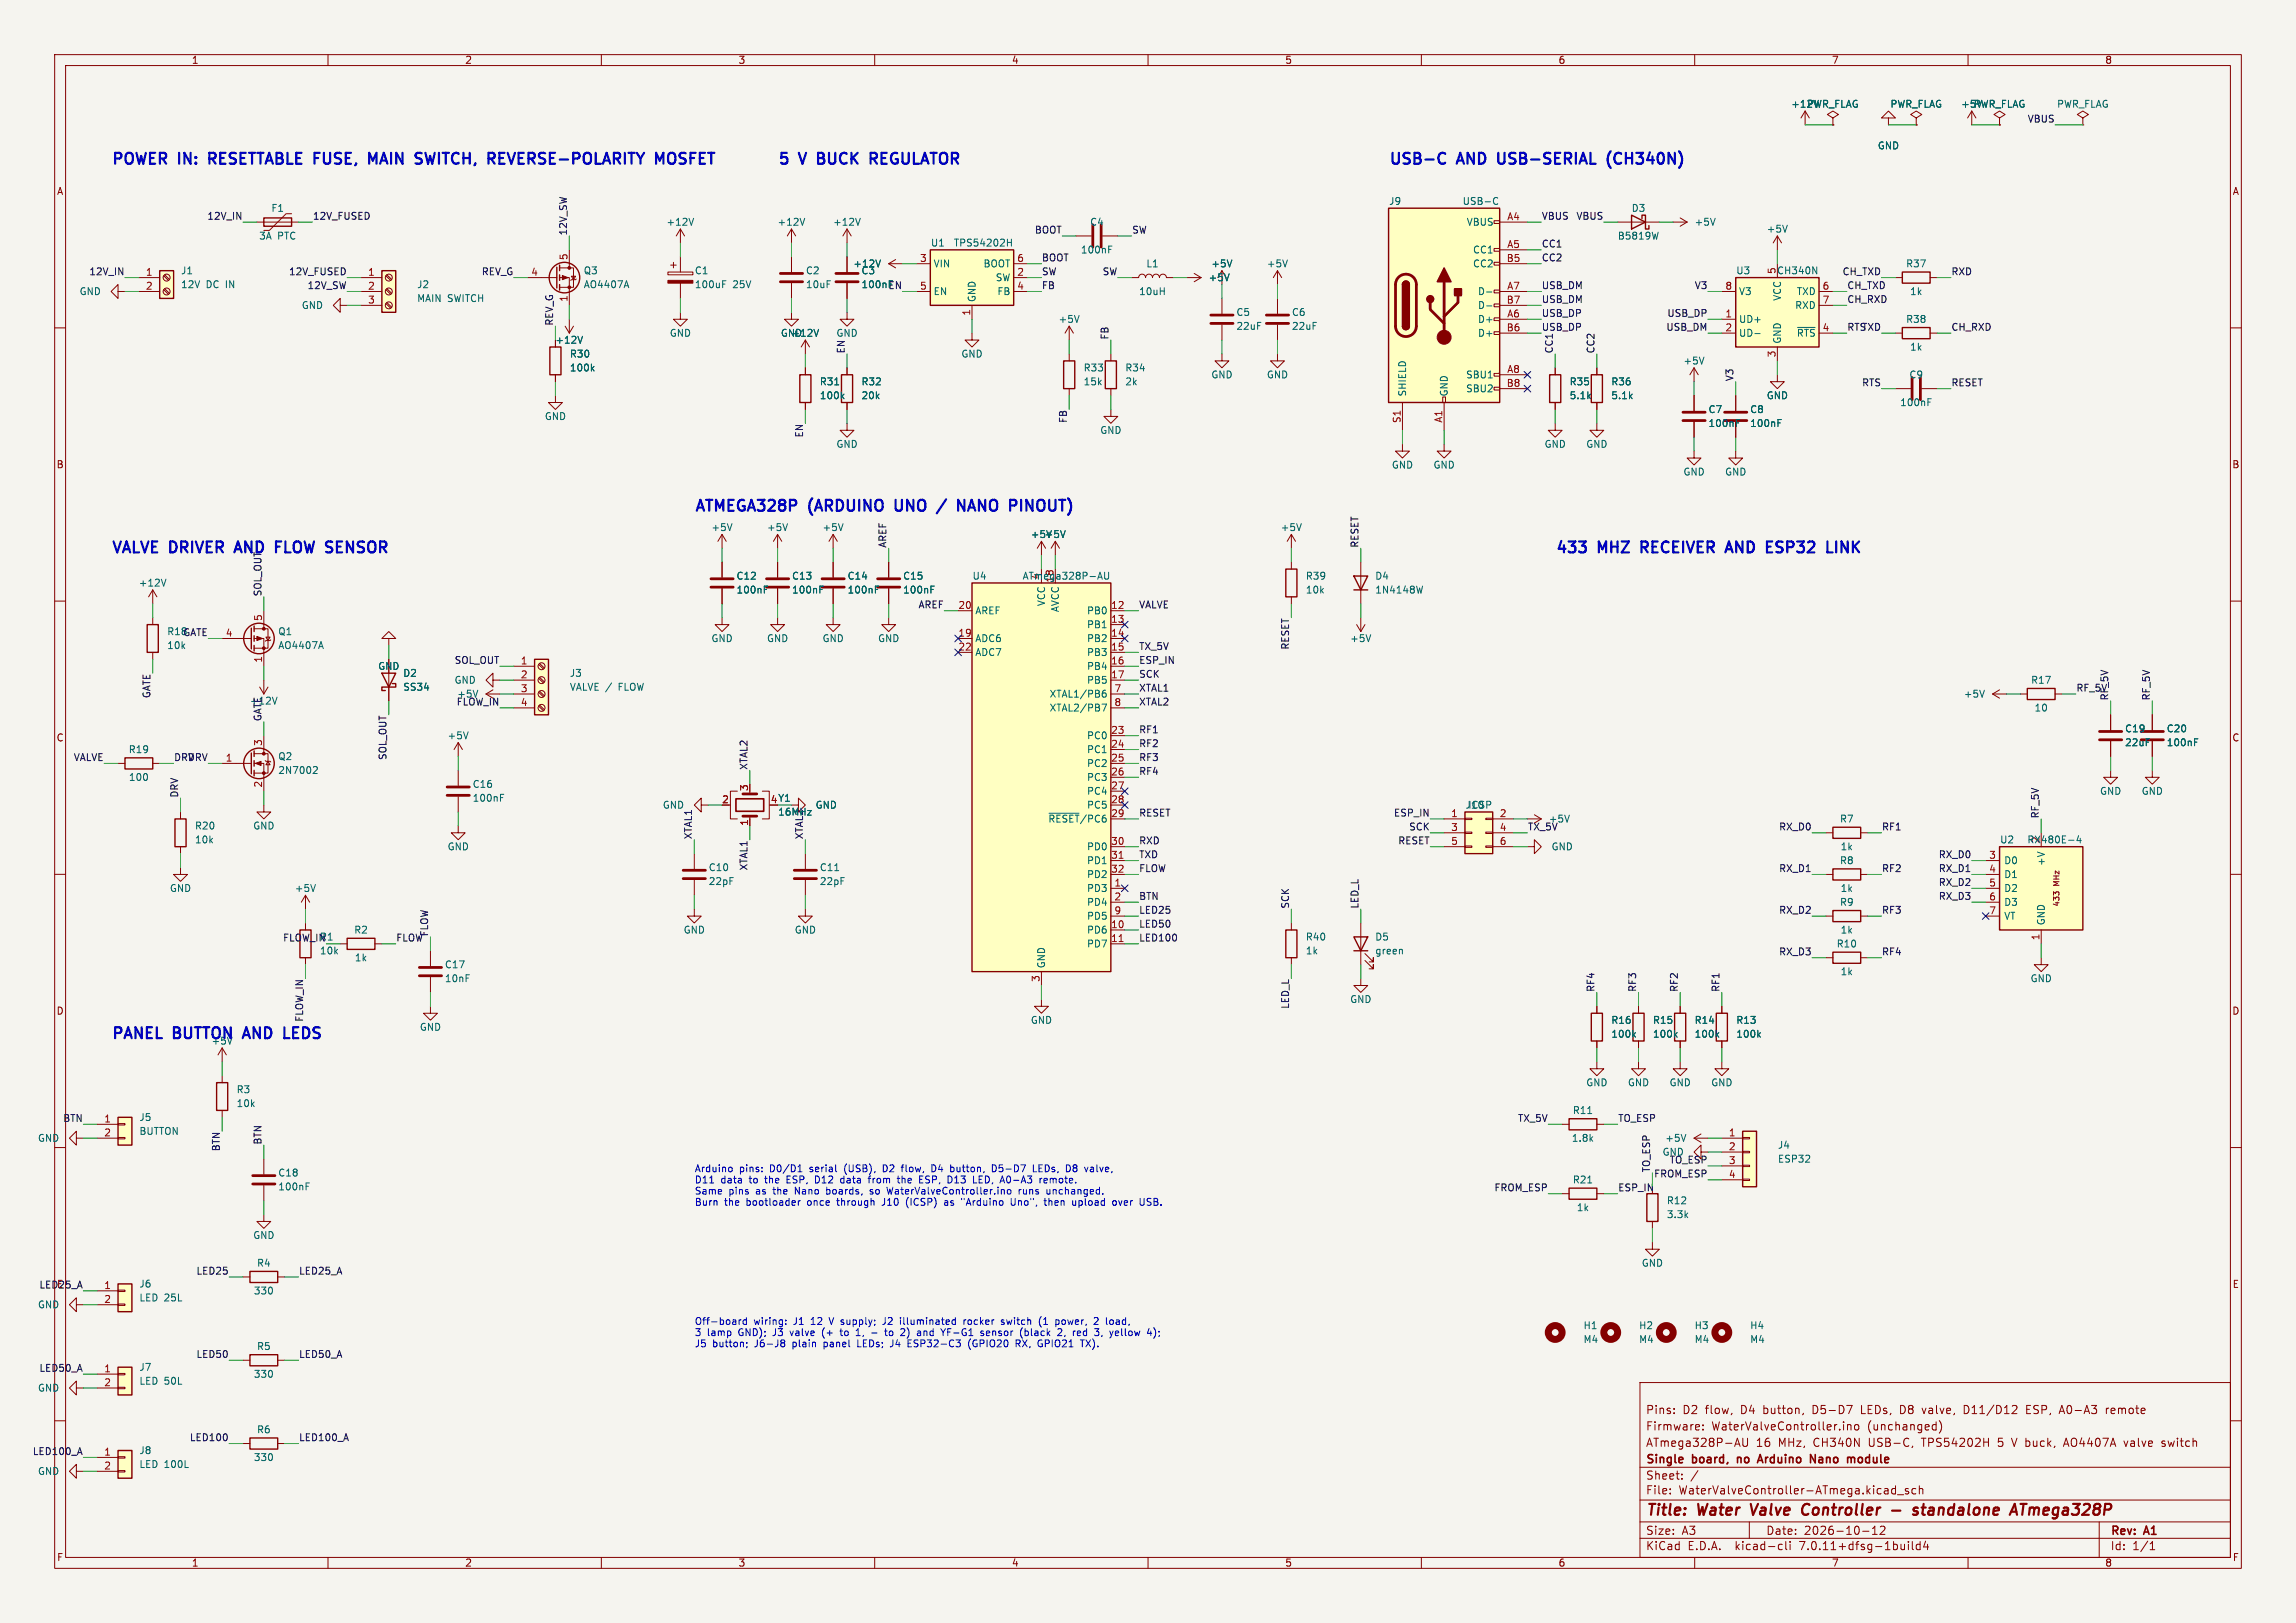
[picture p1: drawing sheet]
<svg xmlns="http://www.w3.org/2000/svg" width="420mm" height="297mm" viewBox="0 0 420 297" stroke-linecap="round" stroke-linejoin="round" font-family="sans-serif">
<defs><g id="words">
<g font-size="2.8" fill="#0000c2">
<text x="20.3" y="30.2">POWER</text>
<text x="32.8" y="30.2">IN:</text>
<text x="39.2" y="30.2">RESETTABLE FUSE,</text>
<text x="70" y="30.2">MAIN</text>
<text x="79.4" y="30.2">SWITCH,</text>
<text x="93.4" y="30.2">REVERSE-POLARITY</text>
<text x="124.9" y="30.2">MOSFET</text>
<text x="142.2" y="30.2">5</text>
<text x="146.5" y="30.2">V</text>
<text x="150.5" y="30.2">BUCK</text>
<text x="160.9" y="30.2">REGULATOR</text>
<text x="254" y="30.2">USB-C</text>
<text x="266.8" y="30.2">AND</text>
<text x="274.9" y="30.2">USB-SERIAL</text>
<text x="295.7" y="30.2">(CH340N)</text>
<text x="127" y="93.7">ATMEGA328P</text>
<text x="148.1" y="93.7">(ARDUINO</text>
<text x="164.7" y="93.7">UNO</text>
<text x="177.7" y="93.7">NANO</text>
<text x="188" y="93.7">PINOUT)</text>
<text x="20.3" y="101.4">VALVE DRIVER</text>
<text x="44" y="101.4">AND</text>
<text x="52.1" y="101.4">FLOW SENSOR</text>
<text x="284.5" y="101.4">433</text>
<text x="292.5" y="101.4">MHZ</text>
<text x="301.1" y="101.4">RECEIVER</text>
<text x="317.5" y="101.4">AND</text>
<text x="325.7" y="101.4">ESP32</text>
<text x="337.5" y="101.4">LINK</text>
<text x="20.3" y="190.3">PANEL</text>
<text x="31.9" y="190.3">BUTTON</text>
<text x="45.5" y="190.3">AND</text>
<text x="53.7" y="190.3">LEDS</text>
</g>
<g font-size="2.8" fill="#840000">
<text x="301" y="277.9">Title:</text>
<text x="310.6" y="277.9">Water</text>
<text x="321.2" y="277.9">Valve</text>
<text x="331.3" y="277.9">Controller</text>
<text x="353.3" y="277.9">standalone</text>
<text x="372" y="277.9">ATmega328P</text>
</g>
<g font-size="2.1" fill="#840000">
<text x="301" y="262">Firmware:</text>
<text x="301" y="259">Pins:</text>
<text x="307.8" y="259">D2</text>
<text x="312" y="259">flow,</text>
<text x="313.1" y="262">WaterValveController.ino</text>
<text x="318.6" y="259">D4</text>
<text x="322.8" y="259">button,</text>
<text x="332" y="259">D5-D7</text>
<text x="341" y="259">LEDs,</text>
<text x="341.7" y="262">(unchanged)</text>
<text x="348.3" y="259">D8</text>
<text x="352.5" y="259">valve,</text>
<text x="360.3" y="259">D11/D12</text>
<text x="371.8" y="259">ESP,</text>
<text x="378.1" y="259">A0-A3</text>
<text x="386.7" y="259">remote</text>
<text x="301" y="268.2">Single</text>
<text x="301" y="265">ATmega328P-AU</text>
<text x="309.7" y="268.2">board,</text>
<text x="318.5" y="268.2">no</text>
<text x="321.2" y="265">16</text>
<text x="322.9" y="268.2">Arduino</text>
<text x="325.4" y="265">MHz,</text>
<text x="331.9" y="265">CH340N</text>
<text x="333" y="268.2">Nano</text>
<text x="340.4" y="268.2">module</text>
<text x="342.1" y="265">USB-C,</text>
<text x="352" y="265">TPS54202H</text>
<text x="366.1" y="265">5</text>
<text x="368.8" y="265">V buck,</text>
<text x="378.6" y="265">AO4407A</text>
<text x="389.8" y="265">valve</text>
<text x="396.8" y="265">switch</text>
<text x="301" y="273.7">File:</text>
<text x="301" y="271">Sheet:</text>
<text x="307.1" y="273.7">WaterValveController-ATmega.kicad_sch</text>
<text x="301" y="281.1">Size:</text>
<text x="307.6" y="281.1">A3</text>
<text x="323" y="281.1">Date:</text>
<text x="330" y="281.1">2026-10-12</text>
<text x="386" y="281.3">Rev:</text>
<text x="392.4" y="281.3">A1</text>
<text x="301" y="283.9">KiCad</text>
<text x="308.7" y="283.9">E.D.A.</text>
<text x="317.6" y="283.9">kicad-cli</text>
<text x="329.5" y="283.9">7.0.11+dfsg-1build4</text>
<text x="386" y="283.9">Id:</text>
<text x="390.1" y="283.9">1/1</text>
</g>
<g font-size="1.8" fill="#840000">
<text x="35" y="11.9">1</text>
<text x="85" y="11.9">2</text>
<text x="135" y="11.9">3</text>
<text x="185" y="11.9">4</text>
<text x="235" y="11.9">5</text>
<text x="285" y="11.9">6</text>
<text x="335" y="11.9">7</text>
<text x="385" y="11.9">8</text>
<text x="10.3" y="35.9">A</text>
<text x="408.3" y="35.9">A</text>
<text x="10.3" y="85.9">B</text>
<text x="408.2" y="85.9">B</text>
<text x="10.3" y="135.9">C</text>
<text x="408.2" y="135.9">C</text>
<text x="10.3" y="185.9">D</text>
<text x="408.2" y="185.9">D</text>
<text x="408.3" y="235.9">E</text>
<text x="10.3" y="285.9">F</text>
<text x="35" y="286.9">1</text>
<text x="85" y="286.9">2</text>
<text x="135" y="286.9">3</text>
<text x="185" y="286.9">4</text>
<text x="235" y="286.9">5</text>
<text x="285" y="286.9">6</text>
<text x="335" y="286.9">7</text>
<text x="385" y="286.9">8</text>
<text x="408.3" y="285.9">F</text>
</g>
<g font-size="1.8" fill="#006464">
<text x="327.6" y="19.9">+12V</text>
<text x="330.5" y="19.9">PWR_FLAG</text>
<text x="345.7" y="19.9">PWR_FLAG</text>
<text x="358.6" y="19.9">+5V</text>
<text x="360.9" y="19.9">PWR_FLAG</text>
<text x="376.2" y="19.9">PWR_FLAG</text>
<text x="343.4" y="27.5">GND</text>
<text x="49.5" y="39">F1</text>
<text x="121.8" y="41.5">+12V</text>
<text x="142.1" y="41.5">+12V</text>
<text x="152.3" y="41.5">+12V</text>
<text x="199.3" y="41.5">C4</text>
<text x="254" y="37.7">J9</text>
<text x="267.5" y="37.7">USB-C</text>
<text x="268.2" y="41.5">VBUS</text>
<text x="298.4" y="39">D3</text>
<text x="309.9" y="41.5">+5V</text>
<text x="47.3" y="44">3A</text>
<text x="50.8" y="44">PTC</text>
<text x="170.2" y="45.3">U1</text>
<text x="174.4" y="45.3">TPS54202H</text>
<text x="197.6" y="46.6">100nF</text>
<text x="269.4" y="46.6">CC1</text>
<text x="295.8" y="44">B5819W</text>
<text x="323.1" y="42.8">+5V</text>
<text x="33" y="50.4">J1</text>
<text x="33" y="52.9">12V</text>
<text x="37.7" y="52.9">DC IN</text>
<text x="76.2" y="52.9">J2</text>
<text x="106.7" y="52.9">AO4407A</text>
<text x="106.7" y="50.4">Q3</text>
<text x="127" y="50.4">C1</text>
<text x="127" y="52.9">100uF</text>
<text x="134" y="52.9">25V</text>
<text x="147.3" y="50.4">C2</text>
<text x="147.3" y="52.9">10uF</text>
<text x="156" y="49.1">+12V</text>
<text x="157.5" y="50.4">C3</text>
<text x="157.5" y="52.9">100nFEN</text>
<text x="157.5" y="52.9">100nF</text>
<text x="170.7" y="49.1">VIN</text>
<text x="179.8" y="49.1">BOOT</text>
<text x="182" y="51.7">SW</text>
<text x="209.6" y="49.1">L1</text>
<text x="221" y="51.7">+5V</text>
<text x="221.5" y="49.1">+5V</text>
<text x="231.6" y="49.1">+5V</text>
<text x="269.4" y="49.1">CC2</text>
<text x="317.5" y="50.4">U3</text>
<text x="324.9" y="50.2" transform="rotate(-90 324.9 50.2)">5</text>
<text x="325" y="50.4">CH340N</text>
<text x="348.6" y="49.1">R37</text>
<text x="14.5" y="54.2">GND</text>
<text x="55.1" y="56.7">GND</text>
<text x="76.2" y="55.5">MAIN SWITCH</text>
<text x="170.7" y="54.2">EN</text>
<text x="178.7" y="55.4" transform="rotate(-90 178.7 55.4)">GND</text>
<text x="182.4" y="54.2">FB</text>
<text x="193.5" y="59.3">+5V</text>
<text x="208.3" y="54.2">10uH</text>
<text x="226.1" y="58">C5</text>
<text x="236.2" y="58">C6</text>
<text x="270.3" y="59.3">D+</text>
<text x="270.3" y="54.2">D-</text>
<text x="270.3" y="56.7">D-</text>
<text x="318" y="59.3">UD+</text>
<text x="318" y="54.2">V3</text>
<text x="326" y="55.1" transform="rotate(-90 326 55.1)">VCC</text>
<text x="328.3" y="56.7">RXD</text>
<text x="328.6" y="54.2">TXD</text>
<text x="348.6" y="59.3">R38</text>
<text x="349.3" y="54.2">1k</text>
<text x="101.5" y="63.1">+12V</text>
<text x="104.1" y="65.6">R30</text>
<text x="122.4" y="61.8">GND</text>
<text x="142.7" y="61.8">GND</text>
<text x="144.7" y="61.8">+12V</text>
<text x="152.9" y="61.8">GND</text>
<text x="175.8" y="65.6">GND</text>
<text x="226.1" y="60.6">22uF</text>
<text x="236.2" y="60.6">22uF</text>
<text x="270.3" y="61.8">D+</text>
<text x="318" y="61.8">UD-</text>
<text x="326" y="63" transform="rotate(-90 326 63)">GND</text>
<text x="328.6" y="61.8">~{RTS}</text>
<text x="349.3" y="64.4">1k</text>
<text x="104.1" y="68.2">100k</text>
<text x="149.9" y="70.7">R31</text>
<text x="157.5" y="70.7">R32</text>
<text x="198.1" y="70.7">15k</text>
<text x="198.1" y="68.2">R33</text>
<text x="205.7" y="68.2">R34</text>
<text x="205.7" y="70.7">2k</text>
<text x="221.5" y="69.4">GND</text>
<text x="231.6" y="69.4">GND</text>
<text x="268.1" y="69.4">SBU1</text>
<text x="268.1" y="72">SBU2</text>
<text x="287" y="70.7">R35</text>
<text x="294.7" y="70.7">R36</text>
<text x="307.8" y="66.9">+5V</text>
<text x="349.2" y="69.4">C9</text>
<text x="99.6" y="77.1">GND</text>
<text x="149.9" y="73.3">100k</text>
<text x="157.5" y="73.3">20k</text>
<text x="257.4" y="72.6" transform="rotate(-90 257.4 72.6)">SHIELD</text>
<text x="265" y="72.6" transform="rotate(-90 265 72.6)">GND</text>
<text x="287" y="73.3">5.1k</text>
<text x="294.7" y="73.3">5.1k</text>
<text x="312.4" y="75.8">C7</text>
<text x="320.1" y="75.8">C8</text>
<text x="323.1" y="73.3">GND</text>
<text x="347.5" y="74.5">100nF</text>
<text x="152.9" y="82.1">GND</text>
<text x="201.2" y="79.6">GND</text>
<text x="282.4" y="82.1">GND</text>
<text x="290.1" y="82.1">GND</text>
<text x="312.4" y="78.3">100nF</text>
<text x="320.1" y="78.3">100nF</text>
<text x="254.5" y="86">GND</text>
<text x="262.1" y="86">GND</text>
<text x="307.8" y="87.2">GND</text>
<text x="315.5" y="87.2">GND</text>
<text x="130" y="97.4">+5V</text>
<text x="140.2" y="97.4">+5V</text>
<text x="150.4" y="97.4">+5V</text>
<text x="188.5" y="98.7">+5V+5V</text>
<text x="234.2" y="97.4">+5V</text>
<text x="25.3" y="107.5">+12V</text>
<text x="134.6" y="106.3">C12</text>
<text x="144.8" y="106.3">C13</text>
<text x="154.9" y="106.3">C14</text>
<text x="165.1" y="106.3">C15</text>
<text x="177.8" y="106.3">U4</text>
<text x="187" y="106.3">ATmega328P-AU</text>
<text x="190.2" y="106.1" transform="rotate(-90 190.2 106.1)">4</text>
<text x="192.8" y="106.7" transform="rotate(-90 192.8 106.7)">18</text>
<text x="238.8" y="106.3">R39</text>
<text x="251.5" y="106.3">D4</text>
<text x="134.6" y="108.8">100nF</text>
<text x="144.8" y="108.8">100nF</text>
<text x="154.9" y="108.8">100nF</text>
<text x="165.1" y="108.8">100nF</text>
<text x="178.3" y="112.6">AREF</text>
<text x="191.4" y="111" transform="rotate(-90 191.4 111)">VCC</text>
<text x="193.9" y="112.1" transform="rotate(-90 193.9 112.1)">AVCC</text>
<text x="198.7" y="112.6">PB0</text>
<text x="238.8" y="108.8">10k</text>
<text x="251.5" y="108.8">1N4148W</text>
<text x="30.5" y="119">10k</text>
<text x="50.8" y="119">AO4407A</text>
<text x="50.8" y="116.4">Q1</text>
<text x="130" y="117.7">GND</text>
<text x="140.2" y="117.7">GND</text>
<text x="150.4" y="117.7">GND</text>
<text x="160.5" y="117.7">GND</text>
<text x="178.3" y="117.7">ADC6</text>
<text x="198.7" y="115.2">PB1</text>
<text x="198.7" y="117.7">PB2</text>
<text x="246.9" y="117.7">+5V</text>
<text x="69.1" y="122.8">GND</text>
<text x="73.7" y="124.1">D2</text>
<text x="83" y="125.3">GND</text>
<text x="104.1" y="124.1">J3</text>
<text x="178.3" y="120.2">ADC7</text>
<text x="198.7" y="120.2">PB3</text>
<text x="198.7" y="122.8">PB4</text>
<text x="198.7" y="125.3">PB5</text>
<text x="371.4" y="125.3">R17</text>
<text x="73.7" y="126.6">SS34</text>
<text x="104.1" y="126.6">VALVE /</text>
<text x="113.3" y="126.6">FLOW</text>
<text x="191.9" y="127.9">XTAL1/PB6</text>
<text x="191.9" y="130.4">XTAL2/PB7</text>
<text x="359.1" y="127.9">+5V</text>
<text x="372.1" y="130.4">10</text>
<text x="81.8" y="135.5">+5V</text>
<text x="198.7" y="135.5">PC0</text>
<text x="388.6" y="134.2">C19</text>
<text x="388.6" y="136.8">22uF</text>
<text x="396.3" y="134.2">C20</text>
<text x="396.3" y="136.8">100nF</text>
<text x="23.5" y="138">R19</text>
<text x="23.5" y="143.1">100</text>
<text x="50.8" y="139.3">Q2</text>
<text x="50.8" y="141.8">2N7002</text>
<text x="198.7" y="138">PC1</text>
<text x="198.7" y="140.6">PC2</text>
<text x="198.7" y="143.1">PC3</text>
<text x="86.4" y="146.9">100nF</text>
<text x="86.4" y="144.4">C16</text>
<text x="142.2" y="149.5">16MHz</text>
<text x="149.1" y="148.2">GND</text>
<text x="198.7" y="145.6">PC4</text>
<text x="198.7" y="148.2">PC5</text>
<text x="268" y="148.2">J10</text>
<text x="268.5" y="148.2">ICSP</text>
<text x="384" y="145.6">GND</text>
<text x="391.7" y="145.6">GND</text>
<text x="35.6" y="154.5">10k</text>
<text x="35.6" y="152">R20</text>
<text x="46.2" y="152">GND</text>
<text x="81.8" y="155.8">GND</text>
<text x="147" y="153.7" transform="rotate(-90 147 153.7)">XTAL2</text>
<text x="191.7" y="150.7">~{RESET}/PC6</text>
<text x="198.7" y="155.8">PD0</text>
<text x="283.7" y="155.8">GND</text>
<text x="336.5" y="150.7">R7</text>
<text x="336.6" y="155.8">1k</text>
<text x="365.8" y="154.5">U2</text>
<text x="370.7" y="154.5">RX480E-4</text>
<text x="373.1" y="154.4" transform="rotate(-90 373.1 154.4)">2</text>
<text x="129.5" y="159.6">C10</text>
<text x="149.9" y="159.6">C11</text>
<text x="198.7" y="158.3">PD1</text>
<text x="198.7" y="160.9">PD2</text>
<text x="336.5" y="158.3">R8</text>
<text x="366.5" y="158.3">D0</text>
<text x="366.5" y="160.9">D1</text>
<text x="374.2" y="158.6" transform="rotate(-90 374.2 158.6)">+V</text>
<text x="31" y="163.4">GND</text>
<text x="53.8" y="163.4">+5V</text>
<text x="129.5" y="162.2">22pF</text>
<text x="149.9" y="162.2">22pF</text>
<text x="198.7" y="163.4">PD3</text>
<text x="198.7" y="166">PD4</text>
<text x="336.5" y="166">R9</text>
<text x="336.6" y="163.4">1k</text>
<text x="366.5" y="163.4">D2</text>
<text x="366.5" y="166">D3</text>
<text x="64.7" y="171">R2</text>
<text x="125" y="171">GND</text>
<text x="145.3" y="171">GND</text>
<text x="198.7" y="171">PD6</text>
<text x="198.7" y="173.6">PD7</text>
<text x="198.7" y="168.5">PD5</text>
<text x="238.8" y="172.3">R40</text>
<text x="251.5" y="172.3">D5</text>
<text x="335.9" y="173.6">R10</text>
<text x="336.6" y="171">1k</text>
<text x="366.5" y="168.5">VT</text>
<text x="374.2" y="169.4" transform="rotate(-90 374.2 169.4)">GND</text>
<text x="58.4" y="174.9">10k</text>
<text x="64.8" y="176.1">1k</text>
<text x="81.3" y="177.4">C17</text>
<text x="81.3" y="179.9">10nF</text>
<text x="191.4" y="177.3" transform="rotate(-90 191.4 177.3)">GND</text>
<text x="238.8" y="174.9">1k</text>
<text x="251.5" y="174.9">green</text>
<text x="336.6" y="178.7">1k</text>
<text x="371.3" y="179.9">GND</text>
<text x="246.9" y="183.7">GND</text>
<text x="76.7" y="188.8">GND</text>
<text x="188.5" y="187.6">GND</text>
<text x="294.7" y="187.6">R16</text>
<text x="294.7" y="190.1">100k</text>
<text x="302.3" y="187.6">R15</text>
<text x="302.3" y="190.1">100k</text>
<text x="309.9" y="187.6">R14</text>
<text x="309.9" y="190.1">100k</text>
<text x="317.5" y="187.6">R13</text>
<text x="317.5" y="190.1">100k</text>
<text x="43.2" y="200.3">R3</text>
<text x="43.2" y="202.8">10k</text>
<text x="290.1" y="199">GND</text>
<text x="297.7" y="199">GND</text>
<text x="305.3" y="199">GND</text>
<text x="312.9" y="199">GND</text>
<text x="6.8" y="209.1">GND</text>
<text x="25.4" y="205.3">J5</text>
<text x="25.4" y="207.9">BUTTON</text>
<text x="287.4" y="209.1">1.8k</text>
<text x="287.6" y="204.1">R11</text>
<text x="304.5" y="209.1">+5V</text>
<text x="50.8" y="215.5">C18</text>
<text x="325.1" y="210.4">J4</text>
<text x="325.1" y="213">ESP32</text>
<text x="50.8" y="218">100nF</text>
<text x="287.6" y="216.8">R21</text>
<text x="288.3" y="221.8">1k</text>
<text x="304.8" y="220.6">R12</text>
<text x="46.2" y="226.9">GND</text>
<text x="304.8" y="223.1">3.3k</text>
<text x="46.9" y="232">R4</text>
<text x="300.2" y="232">GND</text>
<text x="6.8" y="239.6">GND</text>
<text x="25.4" y="235.8">J6</text>
<text x="25.4" y="238.4">LED 25L</text>
<text x="46.3" y="237.1">330</text>
<text x="289.6" y="243.4">H1</text>
<text x="289.6" y="246">M4</text>
<text x="299.7" y="243.4">H2</text>
<text x="299.7" y="246">M4</text>
<text x="309.9" y="243.4">H3</text>
<text x="309.9" y="246">M4</text>
<text x="320.1" y="243.4">H4</text>
<text x="320.1" y="246">M4</text>
<text x="25.4" y="251.1">J7</text>
<text x="46.9" y="247.2">R5</text>
<text x="6.8" y="254.9">GND</text>
<text x="25.4" y="253.6">LED 50L</text>
<text x="46.3" y="252.3">330</text>
<text x="46.9" y="262.5">R6</text>
<text x="25.4" y="266.3">J8</text>
<text x="25.4" y="268.8">LED 100L</text>
<text x="46.3" y="267.6">330</text>
<text x="6.8" y="270.1">GND</text>
</g>
<g font-size="1.8" fill="#0f0f0f">
<text x="370.8" y="22.5">VBUS</text>
<text x="37.8" y="40.3">12V_IN</text>
<text x="57.1" y="40.3">12V_FUSED</text>
<text x="281.9" y="40.3">VBUS</text>
<text x="288.3" y="40.3">VBUS</text>
<text x="103.8" y="43.2" transform="rotate(-90 103.8 43.2)">12V_SW</text>
<text x="189.2" y="42.8">BOOT</text>
<text x="190.5" y="47.9">BOOT</text>
<text x="207" y="42.8">SW</text>
<text x="281.9" y="45.4">CC1</text>
<text x="281.9" y="47.9">CC2</text>
<text x="16.2" y="50.5">12V_IN</text>
<text x="52.8" y="50.5">12V_FUSED</text>
<text x="56.2" y="53">12V_SW</text>
<text x="88" y="50.5">REV_G</text>
<text x="190.5" y="53">FB</text>
<text x="190.5" y="50.5">SW</text>
<text x="201.6" y="50.5">SW</text>
<text x="281.9" y="53">USB_DM</text>
<text x="309.9" y="53">V3</text>
<text x="337" y="50.5">CH_TXD</text>
<text x="337.8" y="53">CH_TXD</text>
<text x="356.9" y="50.5">RXD</text>
<text x="101.3" y="59.7" transform="rotate(-90 101.3 59.7)">REV_G</text>
<text x="281.9" y="58.1">USB_DP</text>
<text x="281.9" y="55.5">USB_DM</text>
<text x="304.9" y="58.1">USB_DP</text>
<text x="337.8" y="55.5">CH_RXD</text>
<text x="154.6" y="64.8" transform="rotate(-90 154.6 64.8)">EN</text>
<text x="202.9" y="62.2" transform="rotate(-90 202.9 62.2)">FB</text>
<text x="281.9" y="60.6">USB_DP</text>
<text x="284.1" y="64.8" transform="rotate(-90 284.1 64.8)">CC1</text>
<text x="291.7" y="64.8" transform="rotate(-90 291.7 64.8)">CC2</text>
<text x="304.7" y="60.6">USB_DM</text>
<text x="337.8" y="60.6">RTS</text>
<text x="340.5" y="60.6">TXD</text>
<text x="356.9" y="60.6">CH_RXD</text>
<text x="317.1" y="69.8" transform="rotate(-90 317.1 69.8)">V3</text>
<text x="340.5" y="70.8">RTS</text>
<text x="356.9" y="70.8">RESET</text>
<text x="195.2" y="77.5" transform="rotate(-90 195.2 77.5)">FB</text>
<text x="147" y="80.2" transform="rotate(-90 147 80.2)">EN</text>
<text x="162.2" y="100.3" transform="rotate(-90 162.2 100.3)">AREF</text>
<text x="248.6" y="100.3" transform="rotate(-90 248.6 100.3)">RESET</text>
<text x="47.9" y="109.2" transform="rotate(-90 47.9 109.2)">SOL_OUT</text>
<text x="167.9" y="111.4">AREF</text>
<text x="208.3" y="111.4">VALVE</text>
<text x="30.5" y="116.4">R18GATE</text>
<text x="208.3" y="119">TX_5V</text>
<text x="235.9" y="119" transform="rotate(-90 235.9 119)">RESET</text>
<text x="83.1" y="121.6">SOL_OUT</text>
<text x="208.3" y="121.6">ESP_IN</text>
<text x="208.3" y="124.1">SCK</text>
<text x="27.6" y="127.9" transform="rotate(-90 27.6 127.9)">GATE</text>
<text x="45.6" y="129.1">+12V</text>
<text x="83.4" y="129.2">FLOW_IN</text>
<text x="83.5" y="127.9">+5V</text>
<text x="208.3" y="126.7">XTAL1</text>
<text x="208.3" y="129.2">XTAL2</text>
<text x="379.7" y="126.7">RF_5V</text>
<text x="385.7" y="128.3" transform="rotate(-90 385.7 128.3)">RF_5V</text>
<text x="393.3" y="128.3" transform="rotate(-90 393.3 128.3)">RF_5V</text>
<text x="47.9" y="132.1" transform="rotate(-90 47.9 132.1)">GATE</text>
<text x="208.3" y="136.8">RF2</text>
<text x="208.3" y="134.3">RF1</text>
<text x="13.4" y="139.4">VALVE</text>
<text x="31.7" y="139.4">DRV</text>
<text x="34.3" y="139.4">DRV</text>
<text x="70.8" y="139.2" transform="rotate(-90 70.8 139.2)">SOL_OUT</text>
<text x="136.8" y="141" transform="rotate(-90 136.8 141)">XTAL2</text>
<text x="208.3" y="141.9">RF4</text>
<text x="208.3" y="139.4">RF3</text>
<text x="32.7" y="146" transform="rotate(-90 32.7 146)">DRV</text>
<text x="121.1" y="148.2">GND</text>
<text x="208.3" y="149.5">RESET</text>
<text x="254.9" y="149.5">ESP_IN</text>
<text x="373" y="149.9" transform="rotate(-90 373 149.9)">RF_5V</text>
<text x="126.7" y="153.7" transform="rotate(-90 126.7 153.7)">XTAL1</text>
<text x="208.3" y="154.6">RXD</text>
<text x="255.7" y="154.6">RESET</text>
<text x="257.7" y="152.1">SCK</text>
<text x="279.4" y="152.1">TX_5V</text>
<text x="283.2" y="150.7">+5V</text>
<text x="325.3" y="152.1">RX_D0</text>
<text x="344.2" y="152.1">RF1</text>
<text x="136.8" y="159.4" transform="rotate(-90 136.8 159.4)">XTAL1</text>
<text x="208.3" y="157.1">TXD</text>
<text x="208.3" y="159.7">FLOW</text>
<text x="325.3" y="159.7">RX_D1</text>
<text x="344.2" y="159.7">RF2</text>
<text x="354.6" y="159.7">RX_D1</text>
<text x="354.6" y="157.1">RX_D0</text>
<text x="208.3" y="167.3">LED25</text>
<text x="208.3" y="164.8">BTN</text>
<text x="235.9" y="166.4" transform="rotate(-90 235.9 166.4)">SCK</text>
<text x="248.6" y="166.4" transform="rotate(-90 248.6 166.4)">LED_L</text>
<text x="325.3" y="167.3">RX_D2</text>
<text x="344.2" y="167.3">RF3</text>
<text x="354.6" y="164.8">RX_D3</text>
<text x="354.6" y="162.2">RX_D2</text>
<text x="51.7" y="172.4">FLOW_IN</text>
<text x="58.4" y="172.3">R1</text>
<text x="72.4" y="172.4">FLOW</text>
<text x="78.4" y="171.4" transform="rotate(-90 78.4 171.4)">FLOW</text>
<text x="208.3" y="172.4">LED100</text>
<text x="208.3" y="169.8">LED50</text>
<text x="325.3" y="174.9">RX_D3</text>
<text x="344.2" y="174.9">RF4</text>
<text x="235.9" y="184.7" transform="rotate(-90 235.9 184.7)">LED_L</text>
<text x="291.7" y="181.6" transform="rotate(-90 291.7 181.6)">RF4</text>
<text x="299.4" y="181.6" transform="rotate(-90 299.4 181.6)">RF3</text>
<text x="307" y="181.6" transform="rotate(-90 307 181.6)">RF2</text>
<text x="314.6" y="181.6" transform="rotate(-90 314.6 181.6)">RF1</text>
<text x="55.5" y="187.1" transform="rotate(-90 55.5 187.1)">FLOW_IN</text>
<text x="11.5" y="205.4">BTN</text>
<text x="47.9" y="209.5" transform="rotate(-90 47.9 209.5)">BTN</text>
<text x="277.6" y="205.4">TX_5V</text>
<text x="295.9" y="205.4">TO_ESP</text>
<text x="40.3" y="210.8" transform="rotate(-90 40.3 210.8)">BTN</text>
<text x="301.9" y="214.6" transform="rotate(-90 301.9 214.6)">TO_ESP</text>
<text x="302.5" y="215.6">FROM_ESP</text>
<text x="304" y="211.7">GND</text>
<text x="305.3" y="213">TO_ESP</text>
<text x="273.3" y="218.1">FROM_ESP</text>
<text x="295.9" y="218.1">ESP_IN</text>
<text x="35.8" y="233.3">LED25</text>
<text x="54.6" y="233.3">LED25_A</text>
<text x="7.1" y="235.9">LED25_A</text>
<text x="10.3" y="235.9">E</text>
<text x="7.1" y="251.1">LED50_A</text>
<text x="35.8" y="248.6">LED50</text>
<text x="54.6" y="248.6">LED50_A</text>
<text x="34.6" y="263.8">LED100</text>
<text x="54.6" y="263.8">LED100_A</text>
<text x="5.9" y="266.4">LED100_A</text>
</g>
<g font-size="1.8" fill="#a90000">
<text x="275.6" y="40.4">A4</text>
<text x="103.9" y="47.7" transform="rotate(-90 103.9 47.7)">5</text>
<text x="275.6" y="45.5">A5</text>
<text x="26.6" y="50.5">1</text>
<text x="26.6" y="53.1">2</text>
<text x="67.2" y="50.5">1</text>
<text x="67.2" y="53.1">2</text>
<text x="97.1" y="50.5">4</text>
<text x="168.2" y="48">3</text>
<text x="168.2" y="53.1">5</text>
<text x="186" y="50.5">2</text>
<text x="186" y="53.1">4</text>
<text x="186" y="48">6</text>
<text x="275.5" y="48">B5</text>
<text x="275.6" y="53.1">A7</text>
<text x="315.5" y="53.1">8</text>
<text x="333.3" y="53.1">6</text>
<text x="67.2" y="55.6">3</text>
<text x="103.9" y="55.3" transform="rotate(-90 103.9 55.3)">1</text>
<text x="177.5" y="57.9" transform="rotate(-90 177.5 57.9)">1</text>
<text x="275.5" y="55.6">B7</text>
<text x="275.6" y="58.2">A6</text>
<text x="315.5" y="58.2">1</text>
<text x="333.3" y="55.6">7</text>
<text x="275.5" y="60.7">B6</text>
<text x="315.5" y="60.7">2</text>
<text x="324.9" y="65.5" transform="rotate(-90 324.9 65.5)">3</text>
<text x="333.3" y="60.7">4</text>
<text x="275.5" y="70.9">B8</text>
<text x="275.6" y="68.3">A8</text>
<text x="256.3" y="77.5" transform="rotate(-90 256.3 77.5)">S1</text>
<text x="263.9" y="77.5" transform="rotate(-90 263.9 77.5)">A1</text>
<text x="48" y="113.7" transform="rotate(-90 48 113.7)">5</text>
<text x="175.2" y="111.5">20</text>
<text x="203.2" y="111.5">12</text>
<text x="41.2" y="116.6">4</text>
<text x="175.2" y="116.6">19</text>
<text x="175.2" y="119.1">22</text>
<text x="203.2" y="114">13</text>
<text x="203.2" y="116.6">14</text>
<text x="203.2" y="119.1">15</text>
<text x="48" y="121.4" transform="rotate(-90 48 121.4)">1</text>
<text x="95.2" y="121.7">1</text>
<text x="95.2" y="124.2">2</text>
<text x="203.2" y="121.7">16</text>
<text x="203.2" y="124.2">17</text>
<text x="95.2" y="126.7">3</text>
<text x="95.2" y="129.3">4</text>
<text x="203.8" y="126.7">7</text>
<text x="203.8" y="129.3">8</text>
<text x="48" y="136.6" transform="rotate(-90 48 136.6)">3</text>
<text x="203.2" y="134.4">23</text>
<text x="203.2" y="136.9">24</text>
<text x="41.2" y="139.4">1</text>
<text x="203.2" y="139.4">25</text>
<text x="203.2" y="142">26</text>
<text x="48" y="144.2" transform="rotate(-90 48 144.2)">2</text>
<text x="132" y="147.1">2</text>
<text x="136.9" y="144.9" transform="rotate(-90 136.9 144.9)">3</text>
<text x="140.9" y="147.1">4 Y1</text>
<text x="203.2" y="144.5">27</text>
<text x="203.2" y="147.1">28</text>
<text x="203.2" y="149.6">29</text>
<text x="265.4" y="149.6">1</text>
<text x="274.2" y="149.6">2</text>
<text x="136.9" y="151.2" transform="rotate(-90 136.9 151.2)">1</text>
<text x="203.2" y="154.7">30</text>
<text x="265.4" y="152.1">3</text>
<text x="265.4" y="154.7">5</text>
<text x="274.2" y="152.1">4</text>
<text x="274.2" y="154.7">6</text>
<text x="203.2" y="157.2">31</text>
<text x="203.2" y="159.8">32</text>
<text x="363.8" y="157.2">3</text>
<text x="363.8" y="159.8">4</text>
<text x="203.8" y="162.3">1</text>
<text x="203.8" y="164.8">2</text>
<text x="203.8" y="167.4">9</text>
<text x="363.8" y="162.3">5</text>
<text x="363.8" y="164.8">6</text>
<text x="363.8" y="167.4">7</text>
<text x="203.2" y="169.9">10</text>
<text x="203.2" y="172.5">11</text>
<text x="373.1" y="172.2" transform="rotate(-90 373.1 172.2)">1</text>
<text x="190.2" y="179.8" transform="rotate(-90 190.2 179.8)">3</text>
<text x="19" y="205.5">1</text>
<text x="19" y="208">2</text>
<text x="316.2" y="208">1</text>
<text x="316.2" y="210.6">2</text>
<text x="316.2" y="213.1">3</text>
<text x="316.2" y="215.6">4</text>
<text x="19" y="236">1</text>
<text x="19" y="238.5">2</text>
<text x="19" y="251.2">1</text>
<text x="19" y="253.7">2</text>
<text x="19" y="266.4">1</text>
<text x="19" y="269">2</text>
</g>
<g font-size="1.8" fill="#0000c2">
<text x="38.6" y="191.4">+5V</text>
<text x="127" y="214.8">Arduino</text>
<text x="135.2" y="214.8">pins:</text>
<text x="141" y="214.8">D0/D1</text>
<text x="148.4" y="214.8">serial</text>
<text x="154.9" y="214.8">(USB),</text>
<text x="162.2" y="214.8">D2</text>
<text x="165.8" y="214.8">flow,</text>
<text x="171.5" y="214.8">D4</text>
<text x="175.1" y="214.8">button,</text>
<text x="183" y="214.8">D5-D7</text>
<text x="190.7" y="214.8">LEDs,</text>
<text x="196.9" y="214.8">D8</text>
<text x="200.6" y="214.8">valve,</text>
<text x="127" y="216.9">D11</text>
<text x="127" y="218.9">Same</text>
<text x="127" y="221">Burn</text>
<text x="131.9" y="216.9">data</text>
<text x="132.5" y="221">the</text>
<text x="133.3" y="218.9">pins</text>
<text x="136.7" y="221">bootloader</text>
<text x="137.2" y="216.9">to</text>
<text x="138.4" y="218.9">as</text>
<text x="140.2" y="216.9">the</text>
<text x="141.8" y="218.9">the</text>
<text x="144.4" y="216.9">ESP,</text>
<text x="145.9" y="218.9">Nano</text>
<text x="148" y="221">once</text>
<text x="149.8" y="216.9">D12</text>
<text x="151.8" y="218.9">boards,</text>
<text x="153.6" y="221">through</text>
<text x="154.6" y="216.9">data</text>
<text x="160" y="216.9">from</text>
<text x="160" y="218.9">so</text>
<text x="162.1" y="221">J10</text>
<text x="163.4" y="218.9">WaterValveController.ino</text>
<text x="165.5" y="216.9">the</text>
<text x="166.6" y="221">(ICSP)</text>
<text x="169.6" y="216.9">ESP,</text>
<text x="173.8" y="221">as</text>
<text x="175.1" y="216.9">D13</text>
<text x="177.2" y="221">&quot;Arduino</text>
<text x="179.9" y="216.9">LED,</text>
<text x="185.1" y="216.9">A0-A3</text>
<text x="186.4" y="221">Uno&quot;,</text>
<text x="187.6" y="218.9">runs</text>
<text x="192.5" y="216.9">remote.</text>
<text x="192.8" y="221">then</text>
<text x="192.9" y="218.9">unchanged.</text>
<text x="198.1" y="221">upload</text>
<text x="205.6" y="221">over</text>
<text x="210.8" y="221">USB.</text>
<text x="127" y="242.8">Off-board</text>
<text x="127" y="244.8">3</text>
<text x="129.4" y="244.8">lamp</text>
<text x="135.2" y="244.8">GND);</text>
<text x="137.9" y="242.8">wiring:</text>
<text x="141.7" y="244.8">J3</text>
<text x="145" y="244.8">valve</text>
<text x="145.3" y="242.8">J1</text>
<text x="148.7" y="242.8">12</text>
<text x="151.1" y="244.8">(+</text>
<text x="152.2" y="242.8">V supply;</text>
<text x="154.6" y="244.8">to</text>
<text x="157.7" y="244.8">1,</text>
<text x="162.4" y="242.8">J2</text>
<text x="163.4" y="244.8">to</text>
<text x="165.7" y="242.8">illuminated</text>
<text x="166.5" y="244.8">2)</text>
<text x="169.7" y="244.8">and</text>
<text x="174.3" y="244.8">YF-G1</text>
<text x="177.6" y="242.8">rocker</text>
<text x="181.7" y="244.8">sensor</text>
<text x="184.6" y="242.8">switch</text>
<text x="189.1" y="244.8">(black</text>
<text x="191.7" y="242.8">(1</text>
<text x="195" y="242.8">power,</text>
<text x="196.2" y="244.8">2,</text>
<text x="199.2" y="244.8">red</text>
<text x="202.3" y="242.8">2</text>
<text x="203.4" y="244.8">3,</text>
<text x="204.6" y="242.8">load,</text>
<text x="206.4" y="244.8">yellow</text>
<text x="127" y="246.9">J5</text>
<text x="130.3" y="246.9">button;</text>
<text x="138.2" y="246.9">J6-J8</text>
<text x="145.3" y="246.9">plain</text>
<text x="151.2" y="246.9">panel</text>
<text x="157.5" y="246.9">LEDs;</text>
<text x="163.8" y="246.9">J4</text>
<text x="167.1" y="246.9">ESP32-C3</text>
<text x="178.4" y="246.9">(GPIO20</text>
<text x="187.3" y="246.9">RX,</text>
<text x="191.6" y="246.9">GPIO21</text>
<text x="199.6" y="246.9">TX).</text>
</g>
<g font-size="1.4" fill="#840000">
<text x="376.9" y="166" transform="rotate(-90 376.9 166)">433</text>
<text x="376.9" y="162.2" transform="rotate(-90 376.9 162.2)">MHz</text>
</g>
</g></defs>
<path d="M0 0h420v297h-420z" fill="#f5f4ef" stroke="#f5f4ef" stroke-width=".18"/>
<g fill="none" stroke="#840000" stroke-width=".18">
<path d="M10 10h400v277h-400zM12 12h396v273h-396zM60 10v2M110 10v2M160 10v2M210 10v2M260 10v2M310 10v2M360 10v2M53.3 39.1h-1l-3 3.1h-1M307.3 39.9l1.3 .7M330.2 20.3l-.8 1.3"/>
<path d="M330.2 20.3v2.6M330.2 20.3l.8 1.3M335.3 21.6l1-.6-1-.7-1 .7 1 .6v1.3M335.3 22.9h.1M345.4 21.6h1.3l-1.3-1.3-1.2 1.3h1.2v1.3M350.5 21.6l1-.6-1-.7-1 .7 1 .6v1.3M350.5 22.9h.1M360.7 20.3l-.8 1.3M360.7 20.3v2.6M360.7 20.3l.7 1.3M365.8 21.6l1-.6-1-.7-1.1 .7 1.1 .6v1.3M365.8 22.9h.1"/>
<path d="M381 21.6l1-.6-1-.7-1 .7 1 .6v1.3M381 22.9h.1M10 60h2M21.6 53.3v-1.2l-1.3 1.2 1.3 1.3v-1.3h1.3M25.4 50.8h3.8M25.4 53.3h3.8M29.9 53l.9 .8M29.9 50.5l.9 .8M30.1 52.8l.9 .9M30.1 50.3l.9 .8M47 40.6h7.6M62.2 55.9v-1.3l-1.2 1.3 1.2 1.3v-1.3h1.3"/>
<path d="M66 50.8h3.8M66 53.3h3.8M66 55.9h3.8M70.6 55.5l.9 .9M70.6 53l.9 .8M70.6 50.5l.9 .8M70.8 55.4l.8 .8M70.8 52.8l.8 .9M70.8 50.3l.8 .8M96.5 50.8h5.4M102.4 50.8h1.7v5.1M102.4 49h2.5v3.6h-2.5"/>
<path d="M103.4 59.7l.7 1.3M104.1 45.7v3.3M104.1 58.4v2.6M104.5 50.5h.8l-.4 .7zM104.9 59.7l-.8 1.3M105.4 51.1l-.1 .1h-.8l-.1 .1M122.2 49.8h4.5v.5h-4.5zM122.7 48.5h1M123.2 48v1M124.5 57.2v1.2h1.2l-1.2 1.3-1.3-1.3h1.3M124.5 41.9l-.8 1.3M124.5 41.9v2.6"/>
<path d="M124.5 47v2.8M124.5 51.8v2.8M124.5 41.9l.7 1.3M144.8 57.2v1.2h1.2l-1.2 1.3-1.3-1.3h1.3M144.8 41.9l-.8 1.3M144.8 41.9v2.6M144.8 47v2.8M144.8 51.8v2.8M144.8 41.9l.7 1.3M154.9 57.2v1.2h1.3l-1.3 1.3-1.2-1.3h1.2M154.9 41.9l-.7 1.3M154.9 41.9v2.6"/>
<path d="M154.9 47v2.8M154.9 51.8v2.8M154.9 41.9l.8 1.3M162.6 48.3h2.5M162.6 48.3l1.2 .7M163.8 47.5l-1.2 .8M167.6 48.3h2.6M167.6 53.3h2.6M177.8 55.9v2.5M185.4 50.8h2.6M185.4 48.3h2.6M185.4 53.3h2.6"/>
<path d="M195.6 59.7v2.5M195.6 59.7l-.8 1.3M195.6 59.7l.7 1.3M196.8 43.2h2.8M201.7 43.2h2.8M207 50.8h1.3a.64 .64 0 0 1 .6-.6 .64 .64 0 0 1 .6 .6 .64 .64 0 0 1 .7-.6 .64 .64 0 0 1 .6 .6 .64 .64 0 0 1 .7-.6 .64 .64 0 0 1 .6 .6 .64 .64 0 0 1 .6-.6 .64 .64 0 0 1 .7 .6h1.2M217.2 50.8h2.5M218.4 50l1.3 .8M219.7 50.8l-1.3 .8M223.5 49.5l-.7 1.3M223.5 49.5v2.6M223.5 54.6v2.8"/>
<path d="M223.5 59.4v2.8M223.5 49.5l.8 1.3M233.7 49.5l-.8 1.3M233.7 49.5v2.6M233.7 54.6v2.8M233.7 59.4v2.8M233.7 49.5l.7 1.3M273.3 58.2h1v.5h-1zM273.3 55.6h1v.5h-1zM273.3 53.1h1v.5h-1zM273.3 48h1v.5h-1zM273.3 45.5h1v.5h-1z"/>
<path d="M273.3 40.4h1v.5h-1zM274.3 48.3h5.1M274.3 53.3h5.1M274.3 58.4h5.1M274.3 55.9h5.1M274.3 40.6h5.1M274.3 45.7h5.1M295.9 40.6h7.6M306.1 40.6h2.5M308.6 40.6l-1.3 .8M315 53.3h2.5M315 58.4h2.5"/>
<path d="M325.1 43.2v2.5M325.1 48.3v2.5M325.1 43.2l-.7 1.3M325.1 43.2l.8 1.3M332.7 53.3h2.6M332.7 55.9h2.6M346.7 50.8h1.3M353.1 50.8h1.2M408 60h2M101.6 72.4v1.3h1.3l-1.3 1.2-1.3-1.2h1.3M101.6 68.6v1.3M147.3 62.2v2.6"/>
<path d="M147.3 67.3v1.3M147.3 73.7v1.2M147.3 62.2l-.7 1.3M147.3 62.2l.8 1.3M154.9 77.5v1.2h1.3l-1.3 1.3-1.2-1.3h1.2M154.9 67.3v1.3M154.9 73.7v1.2M177.8 61v1.2h1.3l-1.3 1.3-1.3-1.3h1.3M195.6 64.8v1.2M195.6 71.1v1.3M203.2 74.9v1.3h1.3l-1.3 1.3-1.3-1.3h1.3M203.2 64.8v1.2"/>
<path d="M203.2 71.1v1.3M223.5 64.8v1.2h1.3l-1.3 1.3-1.3-1.3h1.3M233.7 64.8v1.2h1.2l-1.2 1.3-1.3-1.3h1.3M256.5 73.7v5M263.9 72.6h.5v1.1h-.5zM264.2 73.7v5M273.3 70.9h1v.5h-1zM273.3 68.3h1v.5h-1zM273.3 60.7h1v.5h-1zM274.3 61h5.1M274.3 71.1h5.1M274.3 68.6h5.1"/>
<path d="M284.5 77.5v1.2h1.2l-1.2 1.3-1.3-1.3h1.3M284.5 67.3v1.3M284.5 73.7v1.2M292.1 77.5v1.2h1.3l-1.3 1.3-1.3-1.3h1.3M292.1 67.3v1.3M292.1 73.7v1.2M309.9 67.3l-.8 1.3M309.9 67.3v2.6M309.9 72.4v2.8M309.9 77.2v2.8M309.9 67.3l.7 1.3M315 61h2.5"/>
<path d="M317.5 72.4v2.8M317.5 77.2v2.8M325.1 68.6v1.3h1.3l-1.3 1.2-1.3-1.2h1.3M325.1 63.5v2.5M332.7 61h2.6M346.7 61h1.3M346.7 71.1h2.8M351.5 71.1h2.8M353.1 61h1.2M132.1 97.8v2.5M132.1 97.8l-.8 1.3M132.1 97.8l.7 1.3"/>
<path d="M142.2 97.8l-.7 1.3M142.2 97.8v2.5M142.2 97.8l.8 1.3M152.4 97.8v2.5M152.4 97.8l-.8 1.3M152.4 97.8l.8 1.3M190.5 99.1v2.5M190.5 99.1l-.8 1.2M190.5 99.1l.8 1.2M193 99.1v2.5M193 99.1l-.7 1.2M193 99.1l.8 1.2"/>
<path d="M236.2 97.8v2.5M236.2 97.8l-.7 1.3M236.2 97.8l.8 1.3M256.5 81.3v1.3h1.3l-1.3 1.2-1.2-1.2h1.2M264.2 81.3v1.3h1.2l-1.2 1.2-1.3-1.2h1.3M309.9 82.6v1.2h1.2l-1.2 1.3-1.3-1.3h1.3M317.5 82.6v1.2h1.3l-1.3 1.3-1.3-1.3h1.3M10 110h2M27.9 108l-.7 1.2M27.9 108v2.5M27.9 113v1.3M27.9 119.4v1.3"/>
<path d="M27.9 108l.8 1.2M40.6 116.8h5.4M46.5 116.8h1.8v5.1M46.5 115.1h2.5v3.5h-2.5M48.3 111.8v3.3M48.6 116.6h.8l-.4 .6zM49.5 117.1l-.1 .1h-.8l-.1 .1M71.1 116.8h1.3l-1.3-1.2-1.3 1.2h1.3v1.3M132.1 113v1.3h1.2l-1.2 1.3-1.3-1.3h1.3M132.1 102.9v2.8M132.1 107.7v2.8M142.2 113v1.3h1.3l-1.3 1.3-1.2-1.3h1.2"/>
<path d="M142.2 102.9v2.8M142.2 107.7v2.8M152.4 113v1.3h1.3l-1.3 1.3-1.3-1.3h1.3M152.4 102.9v2.8M152.4 107.7v2.8M162.6 113v1.3h1.2l-1.2 1.3-1.3-1.3h1.3M162.6 102.9v2.8M162.6 107.7v2.8M175.3 116.8h2.5M175.3 111.8h2.5M175.3 119.4h2.5M190.5 104.1v2.6"/>
<path d="M193 104.1v2.6M203.2 116.8h2.5M203.2 111.8h2.5M203.2 114.3h2.5M203.2 119.4h2.5M236.2 102.9v1.2M236.2 109.2v1.3M248.2 114.3l.7 1.3M248.9 102.9v7.6M248.9 113v2.6M249.7 114.3l-.8 1.3M408 110h2"/>
<path d="M21.6 139.7h1.3M27.9 139.7h1.3M40.6 139.7h5.4M46.5 139.7h1.8v5.1M46.5 137.9h2.5v3.6h-2.5M47.5 125.7l.8 1.3M48.3 124.5v2.5M48.3 134.6v3.3M48.5 139.2l.1 .1h.8l.1 .1M49 139.3l.4 .7h-.8zM49 125.7l-.7 1.3M71.1 120.7v7.6"/>
<path d="M83.8 135.9v2.5M83.8 135.9l-.7 1.3M83.8 135.9l.8 1.3M88.9 127l1.3 .8M88.9 127h2.5M90.2 124.5v-1.3l-1.3 1.3 1.3 1.2v-1.2h1.2M90.2 126.2l-1.3 .8M94 127h3.8M94 121.9h3.8M94 124.5h3.8M94 129.5h3.8M98.5 129.2l.9 .8"/>
<path d="M98.5 126.7l.9 .8M98.5 124.1l.9 .9M98.5 121.6l.9 .8M98.7 129l.9 .9M98.7 126.5l.9 .8M98.7 124l.9 .8M98.7 121.4l.9 .9M203.2 139.7h2.5M203.2 127h2.5M203.2 121.9h2.5M203.2 124.5h2.5M203.2 134.6h2.5"/>
<path d="M203.2 137.2h2.5M203.2 129.5h2.5M364.5 127h2.5M364.5 127l1.3 .8M365.8 126.2l-1.3 .8M369.6 127h1.2M375.9 127h1.3M386.1 130.8v2.8M386.1 135.6v2.8M393.7 130.8v2.8M393.7 135.6v2.8M10 160h2"/>
<path d="M33 158.8v1.2h1.3l-1.3 1.3-1.3-1.3h1.3M33 148.6v1.3M33 154.9v1.3M48.3 147.3v1.3h1.2l-1.2 1.3-1.3-1.3h1.3M83.8 151.1v1.3h1.3l-1.3 1.3-1.3-1.3h1.3M83.8 141v2.8M83.8 145.8v2.8M127 156.2v2.8M128.3 147.3v-1.2l-1.3 1.2 1.3 1.3v-1.3h1.2M133.3 147.3h.3M134.9 144.8h-1.3v5.1h1.3M137.2 149.4v1.7"/>
<path d="M139.4 144.8h1.3v5.1h-1.3M144.8 147.3h1.2v-1.2l1.3 1.2-1.3 1.3v-1.3M147.3 156.2v2.8M203.2 157.5h2.5M203.2 149.9h2.5M203.2 154.9h2.5M203.2 142.2h2.5M203.2 144.8h2.5M203.2 147.3h2.5M264.2 152.4h3.8M264.2 149.9h3.8M264.2 154.9h3.8"/>
<path d="M268 154.8h1.2v.3h-1.2zM268 152.3h1.2v.2h-1.2zM268 149.7h1.2v.3h-1.2zM271.8 154.8h1.2v.3h-1.2zM271.8 152.3h1.2v.2h-1.2zM271.8 149.7h1.2v.3h-1.2zM273 152.4h3.9M273 149.9h3.9M273 154.9h3.9M279.4 154.9h1.3v-1.2l1.2 1.2-1.2 1.3v-1.3M279.4 149.9h2.5M280.7 149.1l1.2 .8"/>
<path d="M281.9 149.9l-1.2 .7M334 152.4h1.3M340.4 152.4h1.2M363.2 157.5h2.6M373.4 152.4v2.5M386.1 141v1.2h1.2l-1.2 1.3-1.3-1.3h1.3M393.7 141v1.2h1.3l-1.3 1.3-1.3-1.3h1.3M408 160h2M55.9 163.8v2.6M55.9 168.9v1.3M55.9 175.3v1.2M55.9 163.8l-.8 1.3"/>
<path d="M55.9 163.8l.7 1.3M62.2 172.7h1.3M68.6 172.7h1.2M78.7 174v2.8M78.7 178.8v2.8M127 166.4v1.2h1.3l-1.3 1.3-1.3-1.3h1.3M127 161v2.8M147.3 166.4v1.2h1.3l-1.3 1.3-1.3-1.3h1.3M147.3 161v2.8M190.5 177.8v2.5M203.2 160h2.5M203.2 162.6h2.5"/>
<path d="M203.2 165.1h2.5M203.2 167.6h2.5M203.2 172.7h2.5M203.2 170.2h2.5M236.2 168.9v1.3M236.2 175.3v1.2M248.9 179.1v1.2h1.3l-1.3 1.3-1.3-1.3h1.3M248.9 168.9v7.6M249.7 175.8l1.5 1.5v-.8v.8h-.8M249.7 174.5l1.5 1.5v-.7v.7h-.8M334 160h1.3M334 167.6h1.3"/>
<path d="M334 175.3h1.3M340.4 160h1.2M340.4 167.6h1.2M340.4 175.3h1.2M363.2 160h2.6M363.2 162.6h2.6M363.2 165.1h2.6M363.2 167.6h2.6M373.4 175.3v1.2h1.2l-1.2 1.3-1.3-1.3h1.3M373.4 170.2v2.5M40.6 191.8v2.5M40.6 196.9v1.2"/>
<path d="M40.6 191.8l-.7 1.2M40.6 191.8l.8 1.2M78.7 184.2v1.2h1.3l-1.3 1.3-1.2-1.3h1.2M190.5 182.9v1.3h1.3l-1.3 1.2-1.3-1.2h1.3M292.1 194.3v1.3h1.3l-1.3 1.3-1.3-1.3h1.3M292.1 184.2v1.2M292.1 190.5v1.3M299.7 194.3v1.3h1.3l-1.3 1.3-1.3-1.3h1.3M299.7 184.2v1.2M299.7 190.5v1.3M307.3 194.3v1.3h1.3l-1.3 1.3-1.2-1.3h1.2M307.3 184.2v1.2"/>
<path d="M307.3 190.5v1.3M315 194.3v1.3h1.2l-1.2 1.3-1.3-1.3h1.3M315 184.2v1.2M315 190.5v1.3M10 210h2M14 208.3v-1.3l-1.3 1.3 1.3 1.3v-1.3h1.2M17.8 208.3h3.8M17.8 205.7h3.8M21.6 208.2h1.3v.2h-1.3zM21.6 205.6h1.3v.3h-1.3zM40.6 203.2v1.3M48.3 212.1v2.8"/>
<path d="M48.3 216.9v2.8M285.7 205.7h1.3M285.7 218.4h1.3M292.1 205.7h1.3M292.1 218.4h1.3M309.9 208.3h2.5M309.9 208.3l1.2 .7M311.1 210.8v-1.2l-1.2 1.2 1.2 1.3v-1.3h1.3M311.1 207.5l-1.2 .8M315 208.3h3.8M315 210.8h3.8M315 213.4h3.8"/>
<path d="M315 215.9h3.8M318.8 215.8h1.2v.2h-1.2zM318.8 213.2h1.2v.3h-1.2zM318.8 210.7h1.2v.2h-1.2zM318.8 208.2h1.2v.2h-1.2zM408 210h2M14 238.8v-1.3l-1.3 1.3 1.3 1.2v-1.2h1.2M17.8 236.2h3.8M17.8 238.8h3.8M21.6 238.6h1.3v.3h-1.3zM21.6 236.1h1.3v.2h-1.3zM44.4 233.7h1.3"/>
<path d="M48.3 222.2v1.3h1.2l-1.2 1.3-1.3-1.3h1.3M50.8 233.7h1.3M302.3 227.3v1.3h1.2l-1.2 1.3-1.3-1.3h1.3M302.3 223.5v1.3M10 260h2M14 254v-1.3l-1.3 1.3 1.3 1.3v-1.3h1.2M17.8 251.5h3.8M17.8 254h3.8M21.6 253.9h1.3v.2h-1.3zM21.6 251.3h1.3v.3h-1.3zM44.4 248.9h1.3M50.8 248.9h1.3"/>
<path d="M300 253h108v32h-108zM306.2 258.5v.2M306.2 257.8v.1M329.9 258.6l-.2 .3M337.8 257.2h1l-.6 1.5M348 257.2h-.3v1.5h.3M351.6 257.7l.3 1M354.7 260a1.72 1.72 0 0 1 0 2.3M359.9 257.3l-.6-.1v1.5l.6-.1M370.7 257.9h.5M371.4 257.2h-.7v1.5h.7M376.7 258.7l.5-1.5 .5 1.5"/>
<path d="M376.8 258.3h.7M385.3 257.7v1M385.7 257.7l-.3 .1-.1 .2M386.2 257.8v.8M386.9 258l-.7 .2M408 260h2M14 269.2v-1.2l-1.3 1.2 1.3 1.3v-1.3h1.2M17.8 266.7h3.8M17.8 269.2h3.8M21.6 269.1h1.3v.3h-1.3zM21.6 266.6h1.3v.2h-1.3zM44.4 264.2h1.3"/>
<path d="M50.8 264.2h1.3M300 278.5h108M300 274.5h108M300 268.5h108M305.5 273.2v.2M305.5 272.5v.1M307.7 270.5v.2M307.7 269.8v.1M310.6 269.1l-1.3 1.9M310.8 260.8l.1 .2-.7 .2M311.5 261.5v.2M311.5 260.8v.1"/>
<path d="M317.4 264.3h.8M317.8 263.2l.5 1.5M318.8 263.2v1.2l.3 .3h.3l.3-.3v-1.2M320 278.5v3M337.2 260.2v.1M337.2 260.7v1M337.9 260.8l.3-.1 .3 .1 .1 .9M337.9 260.7v1M339.4 260.8l.3-.1 .3 .3v.4l-.3 .3-.3-.1-.2-.2v-.4zM342.5 279.7l.4-.4v1.5M343.9 279.4l.6-.1 .2 .1 .1 .3-.9 1.1h.9M346.7 271.9v1.5"/>
<path d="M346.7 272.5l-.4-.1-.3 .3v.4l.2 .2h.5M347.1 273.5h1.1M349.1 272.5l-.4-.1-.2 .2 .1 .2 .5 .2v.3h-.6M349.9 264.6l-.2 .3M350.4 272.5l-.4-.1-.3 .3v.4l.2 .2h.5M351.1 272.5l.2-.1 .4 .1v.9M351.1 271.9v1.5M353.7 260.7l.5 .1M354.2 261.6l-.5 .1M354.2 260.2v1.5M367.9 263.2l.5 1.5M377.6 264.3h.7"/>
<path d="M377.9 263.2l-.5 1.5M384 278.5v6.5M388.5 263.7l.4 1 .3-1M396 263.8l-.3-.1-.3 .2 .1 .2 .5 .2v.3h-.6M60 285v2M110 285v2M160 285v2M210 285v2M260 285v2M300 281.5h108M310 285v2M325.6 282.6l.4 .1"/>
<path d="M326 283.5l-.4 .1M326.7 282.1v1.3l.2 .2M327.4 282.1v.1M327.4 282.6v1M340.7 280.2h1.2M342.5 280.8h.9M349.1 282.1v.1M349.1 282.6v1M349.8 282.1v1.3l.2 .2M351.2 282.7l-.4-.1-.3 .3v.4l.2 .2h.5M351.2 282.1v1.5M352.2 282l-.3 1.1h.9"/>
<path d="M352.6 282.6v1M360 285v2M393.3 283.6h.9M393.3 282.5l.4-.4v1.5"/>
<circle cx="30.5" cy="50.8" r=".63"/>
<circle cx="30.5" cy="53.3" r=".63"/>
<circle cx="71.1" cy="53.3" r=".63"/>
<circle cx="71.1" cy="50.8" r=".63"/>
<circle cx="71.1" cy="55.9" r=".63"/>
<circle cx="99.1" cy="129.5" r=".63"/>
<circle cx="99.1" cy="127" r=".63"/>
<circle cx="99.1" cy="124.5" r=".63"/>
<circle cx="99.1" cy="121.9" r=".63"/>
</g>
<path d="M320.3 275.2l.4 2M330.6 275.2a1.13 1.13 0 0 0-.9 .7 1.13 1.13 0 0 0 .2 1.2l.3 .1 .5-.1M346.1 276.4h1.5M350.8 276a.49 .49 0 0 0-.8 .3l.3 .2 .4 .1 .1 .2-.3 .4-.6-.1M351.5 275.9h.8M351.9 275.2l-.2 1.7v.2l.4 .1M369.6 275.2h1.1M370.2 275.2l-.3 2" fill="none" stroke="#840000" stroke-width=".4"/>
<path d="M134.6 146.2h5.1v2.3h-5.1zM317.8 266.7v1M317.9 266.8h-.1M321.5 267.7l.5-1.5 .5 1.5M321.6 267.3h.7M331.2 266.2l.8 1.5v-1.5M338.8 266.7l.4 .1 .1 .1v.8" fill="none" stroke="#840000" stroke-width=".3"/>
<g fill="#ffffc2" stroke="#ffffc2" stroke-width=".18">
<path d="M365.8 154.9h15.2v15.3h-15.2z"/>
<path d="M318.8 207h2.5v10.2h-2.5z"/>
<path d="M268 148.6h5v7.6h-5z"/>
<path d="M170.2 45.7h15.2v10.2h-15.2z"/>
<path d="M317.5 50.8h15.2v12.7h-15.2z"/>
<path d="M21.6 204.5h2.5v5.1h-2.5z"/>
<path d="M69.8 49.5h2.6v7.7h-2.6z"/>
<path d="M29.2 49.5h2.5v5.1h-2.5z"/>
<path d="M254 38.1h20.3v35.6h-20.3z"/>
<path d="M177.8 106.7h25.4v71.1h-25.4z"/>
<path d="M21.6 234.9h2.5v5.1h-2.5z"/>
<path d="M21.6 250.2h2.5v5.1h-2.5z"/>
<path d="M21.6 265.4h2.5v5.1h-2.5z"/>
<path d="M97.8 120.7h2.5v10.1h-2.5z"/>
</g>
<g fill="none" stroke="#840000" stroke-width=".25">
<path d="M48.3 39.9h5v1.5h-5zM254 38.1h20.3v35.6h-20.3zM298.4 39.4l2.6 1.2-2.6 1.3zM29.2 49.5h2.5v5.1h-2.5zM69.8 49.5h2.6v7.7h-2.6zM101.9 48.9v3.8M102.4 48.5v1M102.4 50.3v1M102.4 52.1v1M170.2 45.7h15.2v10.2h-15.2zM256.5 59.7a.64 .64 0 0 0 .7 .6 .64 .64 0 0 0 .6-.6M256.5 52.1a.64 .64 0 0 1 .7-.7 .64 .64 0 0 1 .6 .7"/>
<path d="M300.4 40v-.6h.6v2.5h.6v-.6M317.5 50.8h15.2v12.7h-15.2zM348 49.8h5.1v2h-5.1zM348 59.9h5.1v2.1h-5.1zM100.6 63.5h2v5.1h-2zM146.3 68.6h2v5.1h-2zM153.9 68.6h2.1v5.1h-2.1zM194.6 66h2v5.1h-2zM202.2 66h2v5.1h-2zM283.5 68.6h2v5.1h-2zM291.1 68.6h2v5.1h-2zM26.9 114.3h2.1v5.1h-2.1z"/>
<path d="M46 114.9v3.8M46.5 114.6v1M46.5 116.3v1M46.5 118.1v1M177.8 106.7h25.4v71.1h-25.4zM235.2 104.1h2v5.1h-2zM247.6 105.4h2.6l-1.3 2.6zM247.6 108h2.6M22.9 138.7h5v2h-5zM46 137.8v3.8M46.5 137.4v1M46.5 139.2v1"/>
<path d="M69.8 123.2h2.6l-1.3 2.5zM71.8 125.1h.6v.6h-2.6v.7h.7M97.8 120.7h2.5v10.1h-2.5zM370.8 126h5.1v2h-5.1zM32 149.9h2v5h-2zM46.5 141v1M268 148.6h5v7.6h-5zM335.3 159h5.1v2h-5.1zM335.3 151.4h5.1v2h-5.1zM365.8 154.9h15.2v15.3h-15.2zM54.9 170.2h2v5.1h-2zM63.5 171.7h5.1v2h-5.1z"/>
<path d="M235.2 170.2h2v5.1h-2zM247.6 171.5h2.6l-1.3 2.5zM247.6 174h2.6M335.3 174.2h5.1v2.1h-5.1zM335.3 166.6h5.1v2.1h-5.1zM39.6 198.1h2.1v5.1h-2.1zM291.1 185.4h2v5.1h-2zM298.7 185.4h2v5.1h-2zM306.3 185.4h2.1v5.1h-2.1zM313.9 185.4h2.1v5.1h-2.1zM21.6 204.5h2.5v5.1h-2.5zM287 204.7h5.1v2.1h-5.1z"/>
<path d="M287 217.4h5.1v2.1h-5.1zM301.2 218.4h2.1v5.1h-2.1zM318.8 207h2.5v10.2h-2.5zM21.6 234.9h2.5v5.1h-2.5zM45.7 232.7h5.1v2h-5.1zM21.6 250.2h2.5v5.1h-2.5zM45.7 247.9h5.1v2h-5.1zM21.6 265.4h2.5v5.1h-2.5zM45.7 263.1h5.1v2.1h-5.1z"/>
<circle cx="103.3" cy="50.8" r="2.79"/>
<circle cx="47.4" cy="116.8" r="2.79"/>
<circle cx="47.4" cy="139.7" r="2.79"/>
</g>
<g fill="none" stroke="#006464" stroke-width=".18">
<path d="M126.9 39.9l-.4 1.3M147.2 39.9l-.4 1.3M157.4 39.9l-.5 1.3M273.4 36.2l.3-.1 .3 .2M274 37.3l-.3 .1-.3-.1M313.7 39.9l-.4 1.3M114.6 51.4l.4 1.2M132.2 52h.4M132.2 51.4h.6M161.1 47.6l-.5 1.2M184.3 44.4h.7M185 43.8v1.2"/>
<path d="M197.4 57.7l-.4 1.3M202.8 45.6h.4M202.8 45h.6M224.8 50.1l-.4 1.3M225.3 47.6l-.4 1.2M235.5 47.6l-.4 1.2M271.9 53.4h1M271.9 56h1M303.3 42.5l-.3 1.3M326.9 41.2l-.4 1.3M328.8 59.9h3.2M331.6 48.8l.7 1.3v-1.3"/>
<path d="M106.6 61.5l-.5 1.3M108.3 67.4l.4 .5M108.7 67l-.5 .5M149.7 60.3l-.4 1.2M152.7 70.4h.7M154 72.5l.4 .5M154.4 72.1l-.5 .5M311.7 65.3l-.4 1.3M317.6 77.4h.4M317.6 76.8h.6M321 61.1h1M325.2 77.4h.5"/>
<path d="M325.2 76.8h.6M352.7 73.6h.4M352.7 73h.6M133.9 95.8l-.4 1.3M144.1 95.8l-.5 1.3M154.2 95.8l-.4 1.3M194.9 97.1l-.5 1.3M238 95.8l-.4 1.3M30.4 106l-.5 1.3M58.7 117.4l.4 1.3M139.8 107.9h.4M139.8 107.3h.6"/>
<path d="M150 107.9h.4M150 107.3h.6M160.1 107.9h.5M160.1 107.3h.6M170.3 107.9h.4M170.3 107.3h.6M200.9 105.6h.6M201.2 104.7l.4 1.3M202.1 104.7v1l.2 .3 .4-.1 .1-.2v-1M250.7 116.1l-.4 1.3M260.2 107.3l-.3 1.2M50.7 127.6l-.4 1.2"/>
<path d="M85.6 133.9l-.4 1.3M87.4 126.3l-.4 1.3M201.6 128.8h.8l-.5 1.3M201.7 126.9l.4-.1 .2 .2-.1 .5-.3 .1-.2-.1M202.2 126.3l-.3 .1-.2 .2M363 126.3l-.4 1.3M401.4 135.8h.5M401.4 135.2h.6M57.5 140.3h.4l.1 .3-.7 .9h.7M91.6 146h.4M91.6 145.4h.6M152.7 159.3h.7"/>
<path d="M191.9 148.8h5.5M287.1 149.2l-.5 1.2M380.2 152.9l-.3 .9h.8M380.5 153.4v.8M57.7 161.9l-.4 1.2M256.5 173.8v.8M298.8 189.3l.4 .5M299.2 189l-.5 .4M306.4 189.3l.4 .5M306.8 189l-.5 .4M314 189.3l.4 .5M314.4 189l-.5 .4"/>
<path d="M321.7 189.3l.3 .5M322 189l-.5 .4M56 216.5h.6M56 217.1h.4M290.4 203.8h.8M290.4 216.5h.8M308.4 207.6l-.4 1.3"/>
</g>
<g fill="none" stroke="#840000" stroke-width="1.3">
<circle cx="284.5" cy="243.8" r="1.27"/>
<circle cx="294.6" cy="243.8" r="1.27"/>
<circle cx="304.8" cy="243.8" r="1.27"/>
<circle cx="315" cy="243.8" r="1.27"/>
</g>
<g fill="none" stroke="#840000" stroke-width=".51">
<path d="M142.7 51.6h4.1M142.7 50h4.1M152.9 51.6h4.1M152.9 50h4.1M199.9 41.1v4.1M201.4 41.1v4.1M221.5 59.2h4.1M221.5 57.7h4.1M231.6 59.2h4.1M231.6 57.7h4.1M255.8 50.7a1.9 1.9 0 0 1 2.1-.4 1.9 1.9 0 0 1 1.2 1.8v7.6a1.91 1.91 0 0 1-1.9 1.9 1.91 1.91 0 0 1-1.9-1.9v-7.8l.2-.6zM261.6 55.4v1.2l2.6 2.6"/>
<path d="M264.2 51.6v10.1M266.7 54.1v1.3l-2.5 2.5M307.8 77h4.1M307.8 75.4h4.1M315.5 77h4M315.5 75.4h4M349.8 69.1v4.1M351.3 69.1v4.1M130 107.4h4.1M130 105.9h4.1M140.2 107.4h4.1M140.2 105.9h4.1"/>
<path d="M150.4 107.4h4M150.4 105.9h4M160.5 107.4h4.1M160.5 105.9h4.1M384 135.4h4.1M384 133.9h4.1M391.7 135.4h4M391.7 133.9h4M81.8 145.5h4.1M81.8 144h4.1M125 159.3h4M135.9 149.4h2.5"/>
<path d="M135.9 145.3h2.5M145.3 159.3h4.1M76.7 178.6h4.1M76.7 177h4.1M125 160.8h4M145.3 160.8h4.1M46.2 216.7h4.1M46.2 215.1h4.1"/>
</g>
<g fill="#840000" stroke="#840000" stroke-width=".18">
<path d="M46.7 139.7l1.1-.4v.8z"/>
<path d="M47 116.5l1 .3-1 .4z"/>
<path d="M102.9 50.4l1 .4-1 .4z"/>
<path d="M122.2 51.3h4.5v.5h-4.5z"/>
<circle cx="48.3" cy="141.5" r=".25"/>
<circle cx="48.3" cy="137.9" r=".25"/>
<circle cx="48.3" cy="118.6" r=".25"/>
<circle cx="48.3" cy="115.1" r=".25"/>
<circle cx="264.2" cy="61.7" r="1.27"/>
<circle cx="104.1" cy="52.6" r=".25"/>
<circle cx="104.1" cy="49" r=".25"/>
</g>
<g fill="#840000" stroke="#840000" stroke-width=".25">
<path d="M256.5 59.7h1.3a.64 .64 0 0 1-.6 .6 .64 .64 0 0 1-.7-.6z"/>
<path d="M256.5 52.1h1.3v7.6h-1.3z"/>
<path d="M256.7 51.6a.64 .64 0 0 1 .7-.1 .64 .64 0 0 1 .4 .6h-1.3z"/>
<path d="M264.2 49l1.2 2.6h-2.5z"/>
<path d="M266.1 52.8h1.2v1.3h-1.2z"/>
<circle cx="261.6" cy="54.7" r=".63"/>
</g>
<path d="M204.7 157.1h.7M204.7 172.3h.7" fill="none" stroke="#a90000" stroke-width=".18"/>
<g fill="none" stroke="#0000c2" stroke-width=".4">
<path d="M38.3 29h.8M39.1 28h-.8v2M67.5 28l.7 1.4 .7-1.4v2M77.8 28l.5 2 .4-1.5M91.3 28h1M91.3 28.9h.7M91.3 30h1M122.5 28.1a.67 .67 0 0 1 .7-.1 .67 .67 0 0 1 .3 .6v.7a.67 .67 0 0 1-.3 .6 .67 .67 0 0 1-.7 0M149.6 28.9h.7M150.3 28h-.7v2h.8M159.3 28l.9 .1M159.7 29l.7 1"/>
<path d="M160.2 28.9l-.9 .1M263.5 28.1a.7 .7 0 0 1 .9 .1M264.4 29.8a.7 .7 0 0 1-.9 .1M274.1 28l.1 1.8M294.6 27.7a2.29 2.29 0 0 0 0 3M43.5 99.1l-.6 2M50.5 99.1h.9M163.8 91.5l.1 1.8M173.1 91.4l-1.7 2.5M176.4 91.5v2l-1.1-2v2M186.8 91.5v2M288.8 99.1h1.3l-.7 .7"/>
<path d="M301 99.1h-.7v2M335.9 99.1v2M43.1 100.5h.9M50.5 100h.7M290 100l.1 .2-.1 .7M300.3 100.1h.7M315.6 101.1l.7-2 .6 2M315.8 100.5h.9M334.3 101.1h.9M44.6 189.4h.9M45.1 188l-.7 2M52 190h1"/>
</g>
<g fill="none" stroke="#0000c2" stroke-width=".18">
<path d="M129.8 216.5h.7M133.5 213.6h.3l.1 .2v.5l-.4 .1M146 214.4h.7M146 219.7v.9M146.2 213.3l.1-.1v1.2M146.4 219.7l-.4 .3M149.2 215.2v1.3h.3M151.2 217.3v1.2M151.2 218.5h.2M151.4 217.7h-.2M154.3 215.6l-.4 .1-.1 .2v.5l.5 .1M159 215.4v1.1"/>
<path d="M159.2 218.5h.3M159.5 217.7l-.3 .2v.1l.3 .1M161.9 213.2h-.3v1.2h.3M162.2 217.3l.3 1.2 .3-.9 .2 .9M164.1 215.6h.5M164.3 215.2v1.1l.3 .2M164.8 213.6h.5M165.3 213.2l-.3 .1v1.1M165.9 219.5a1.48 1.48 0 0 0 .3 1.6M168.2 216.5h.6M168.2 215.8h.4M171.1 213.3l-.6-.1v1.2l.6-.1"/>
<path d="M172.8 219.8h.5M174.1 215.5v.7M174.3 213.6l.2 .2v.4l-.2 .2M179.1 215.2v1.3h.6M179.1 215.8h.4M181.5 213.2a.64 .64 0 0 1 .8 .6 .64 .64 0 0 1-.8 .6zM183.6 217.7l.1 .8M184.2 216.4l.4 .1M184.3 217.8l.2-.1 .4 .1v.5l-.1 .2h-.3l-.2-.1zM185 219.3v1l.2 .3h.3l.2-.3v-1M186.4 217.7v.8M186.8 217.7l-.4 .2"/>
<path d="M189 213.2v1.2h.6M190.1 213.8h.4M190.7 213.2h-.6v1.2h.6M191 219.7h.4M191 215.7v.7h.5M191.5 215.7l.1 .2-.6 .2M191.9 219.3v1.3M192.1 218.4l-.2 .1h-.3M192.1 217.7v.8M192.2 219.7l-.3 .1M196.5 213.2l-.2 .2 .2 .3-.2 .1v.4l.2 .2M196.8 219.7v.9"/>
<path d="M197.4 219.7v1.3M199.6 213.6h.4M200 214.4h-.4M200 213.9h-.4M203.8 219.7l.3 .1 .1 .2-.1 .4-.3 .2M204.6 219.7l.3 .9 .3-.9M208.6 219.3v1M209.3 219.3v1M210.4 219.3l-.4 .1-.2 .3 .2 .1 .4 .2M161.6 220.5l-.3 .1M173.4 220l-.5 .1-.1 .2 .1 .3 .5-.1M191.2 220.5l.2 .1"/>
<path d="M196.8 220.4l-.1 .1M197.4 220.5l.3 .1M209.8 220.5h.6M135.2 241.5v.9M135.6 241.5l-.4 .3M136.5 241.6l-.3-.1-.3 .3 .2 .5h.4M136.5 241.1v1.3M136.7 246.4l-.2 .2M142.9 245.7h.2M143.1 245.7h.2M143.1 245.7l-.2 .1M143.3 245.7l.2 .3v.3l-.2 .2-.4-.1"/>
<path d="M143.5 245.4l-.2 .3M143.7 242.3v.1M143.7 241.6v.1M150.6 243.3l-.2 .5 .2 .7M151.7 241.1l.4 1.3M153.8 243.1v1.1l.3 .2M156.6 244.4h.7M156.9 245.2v1.3h.6M157 243.1v1.3M159.5 243.9h.9M161.8 243.6h.5M161.9 242.2l-.4 .2"/>
<path d="M162 243.1v1.1l.3 .2M162.9 243.6l-.2 .2v.4l.2 .2M163.3 246.3l-.5 .2M164.7 244.4h.8M165.5 243.4l-.1 .3M166.1 246.5h.6M169 243.6v.8M169.2 243.6l-.2 .1M173.4 243.8h.4M173.4 243.1v1.3M174.6 241.5l.2 .1M174.8 241.1v1.3"/>
<path d="M174.8 242.3l-.2 .1M176.3 241.5v.9M176.7 241.5l-.4 .3M177.1 241.6v.7M177.3 245.4a1.48 1.48 0 0 0 .2 1.5M179.8 244l.2 .2-.2 .2M179.8 243.6h.1M180.4 244l.6-.1v-.3h-.4l-.2 .2 .1 .6h.5M183.6 241.6l-.3-.1-.1 .2v.2l.4 .1v.3h-.4M186.2 245.9l.4 .6M186.6 245.4l-.1 .4-.6 .1M187.5 243.1v1.3"/>
<path d="M187.6 243.6h.3l.2 .2v.5l-.5 .1M190.5 240.9a1.46 1.46 0 0 0 0 2M190.9 242.4h.7M191.3 241.1l-.4 .4M193.5 241.5l.2 .3v.3l-.2 .3M194.5 241.5l-.3 .3v.3l.3 .3M194.8 244.4l-.1 .2M197.6 245.2h.7M198.2 243.7v.6l.2 .1h.4M198.6 245.2l.9 1.3M199.5 245.2l-.9 1.3M200.2 241.2l.4-.1 .3 .4-.8 .9h.8"/>
<path d="M205.2 244.4h.2M212 243.6v.2M212.1 244.4l-.2 .2"/>
</g>
<g fill="none" stroke="#009600" stroke-width=".18">
<path d="M330.2 22.9h5.1M345.4 22.9h5.1M360.7 22.9h5.1M375.9 22.9h5.1M22.9 50.8h2.5M22.9 53.3h2.5M44.4 40.6h2.6M54.6 40.6h2.5M63.5 50.8h2.5M63.5 55.9h2.5M63.5 53.3h2.5M94 50.8h2.5"/>
<path d="M101.6 59.7v2.5M104.1 43.2v2.5M104.1 55.9v2.5M124.5 44.5v2.5M124.5 54.6v2.6M144.8 44.5v2.5M144.8 54.6v2.6M154.9 44.5v2.5M154.9 54.6v2.6M165.1 53.3h2.5M165.1 48.3h2.5M177.8 58.4v2.6"/>
<path d="M188 50.8h2.5M188 53.3h2.5M188 48.3h2.5M194.3 43.2h2.5M204.5 50.8h2.5M204.5 43.2h2.5M214.6 50.8h2.6M223.5 52.1v2.5M233.7 52.1v2.5M279.4 40.6h2.5M279.4 55.9h2.5M279.4 53.3h2.5"/>
<path d="M279.4 48.3h2.5M279.4 58.4h2.5M279.4 45.7h2.5M293.4 40.6h2.5M303.5 40.6h2.6M312.4 53.3h2.6M312.4 58.4h2.6M325.1 45.7v2.6M335.3 55.9h2.5M335.3 53.3h2.5M344.2 50.8h2.5M354.3 50.8h2.6"/>
<path d="M101.6 69.9v2.5M147.3 64.8v2.5M147.3 74.9v2.6M154.9 64.8v2.5M154.9 74.9v2.6M195.6 62.2v2.6M195.6 72.4v2.5M203.2 62.2v2.6M203.2 72.4v2.5M223.5 62.2v2.6M233.7 62.2v2.6M256.5 78.7v2.6"/>
<path d="M264.2 78.7v2.6M279.4 61h2.5M284.5 64.8v2.5M284.5 74.9v2.6M292.1 64.8v2.5M292.1 74.9v2.6M309.9 69.9v2.5M312.4 61h2.6M317.5 69.9v2.5M325.1 66v2.6M335.3 61h2.5M344.2 71.1h2.5"/>
<path d="M344.2 61h2.5M354.3 71.1h2.6M354.3 61h2.6M309.9 80v2.6M317.5 80v2.6M27.9 110.5v2.5M38.1 116.8h2.5M48.3 109.2v2.6M71.1 118.1v2.6M132.1 100.3v2.6M132.1 110.5v2.5M142.2 100.3v2.6"/>
<path d="M142.2 110.5v2.5M152.4 100.3v2.6M152.4 110.5v2.5M162.6 100.3v2.6M162.6 110.5v2.5M172.7 111.8h2.6M190.5 101.6v2.5M193 101.6v2.5M205.7 111.8h2.6M205.7 119.4h2.6M236.2 100.3v2.6M236.2 110.5v2.5"/>
<path d="M248.9 100.3v2.6M248.9 110.5v2.5M19 139.7h2.6M27.9 120.7v2.5M29.2 139.7h2.5M38.1 139.7h2.5M48.3 121.9v2.6M48.3 132.1v2.5M71.1 128.3v2.5M83.8 138.4v2.6M91.4 129.5h2.6M91.4 124.5h2.6"/>
<path d="M91.4 121.9h2.6M91.4 127h2.6M205.7 137.2h2.6M205.7 139.7h2.6M205.7 129.5h2.6M205.7 124.5h2.6M205.7 121.9h2.6M205.7 127h2.6M205.7 134.6h2.6M367 127h2.6M377.2 127h2.5M386.1 128.3v2.5"/>
<path d="M386.1 138.4v2.6M393.7 128.3v2.5M393.7 138.4v2.6M33 146.1v2.5M33 156.2v2.6M48.3 144.8v2.5M83.8 148.6v2.5M127 153.7v2.5M129.5 147.3h2.6M137.2 141v2.5M137.2 151.1v2.6M142.2 147.3h2.6"/>
<path d="M147.3 153.7v2.5M205.7 154.9h2.6M205.7 157.5h2.6M205.7 142.2h2.6M205.7 149.9h2.6M261.6 152.4h2.6M261.6 154.9h2.6M261.6 149.9h2.6M276.9 152.4h2.5M276.9 154.9h2.5M276.9 149.9h2.5M331.5 152.4h2.5"/>
<path d="M341.6 152.4h2.6M360.7 157.5h2.5M373.4 149.9v2.5M55.9 166.4v2.5M55.9 176.5v2.6M59.7 172.7h2.5M69.8 172.7h2.6M78.7 171.5v2.5M127 163.8v2.6M147.3 163.8v2.6M205.7 172.7h2.6M205.7 167.6h2.6"/>
<path d="M205.7 160h2.6M205.7 165.1h2.6M205.7 170.2h2.6M236.2 166.4v2.5M236.2 176.5v2.6M248.9 166.4v2.5M248.9 176.5v2.6M331.5 175.3h2.5M331.5 167.6h2.5M331.5 160h2.5M341.6 175.3h2.6M341.6 167.6h2.6"/>
<path d="M341.6 160h2.6M360.7 160h2.5M360.7 165.1h2.5M360.7 162.6h2.5M373.4 172.7v2.6M40.6 194.3v2.6M78.7 181.6v2.6M190.5 180.3v2.6M292.1 181.6v2.6M292.1 191.8v2.5M299.7 181.6v2.6M299.7 191.8v2.5"/>
<path d="M307.3 181.6v2.6M307.3 191.8v2.5M315 181.6v2.6M315 191.8v2.5M15.2 208.3h2.6M15.2 205.7h2.6M40.6 204.5v2.5M48.3 209.6v2.5M48.3 219.7v2.5M283.2 205.7h2.5M283.2 218.4h2.5M293.4 205.7h2.5"/>
<path d="M293.4 218.4h2.5M302.3 214.6v2.6M312.4 208.3h2.6M312.4 213.4h2.6M312.4 210.8h2.6M312.4 215.9h2.6M15.2 236.2h2.6M15.2 238.8h2.6M41.9 233.7h2.5M52.1 233.7h2.5M302.3 224.8v2.5M15.2 251.5h2.6"/>
<path d="M15.2 254h2.6M41.9 248.9h2.5M52.1 248.9h2.5M15.2 269.2h2.6M15.2 266.7h2.6M41.9 264.2h2.5M52.1 264.2h2.5"/>
</g>
<g fill="none" stroke="#000084" stroke-width=".18">
<path d="M278.8 70.5l1.2 1.2M278.8 68l1.2 1.2M280 70.5l-1.2 1.2M280 68l-1.2 1.2M174.7 118.8l1.2 1.2M174.7 116.2l1.2 1.2M175.9 118.8l-1.2 1.2M175.9 116.2l-1.2 1.2M205.1 116.2l1.2 1.2M205.1 113.7l1.2 1.2M206.3 116.2l-1.2 1.2M206.3 113.7l-1.2 1.2"/>
<path d="M205.1 146.7l1.2 1.2M205.1 144.2l1.2 1.2M206.3 146.7l-1.2 1.2M206.3 144.2l-1.2 1.2M205.1 162l1.2 1.2M206.3 162l-1.2 1.2M362.6 167l1.2 1.2M363.8 167l-1.2 1.2"/>
</g>
<use href="#words"/>
</svg>
